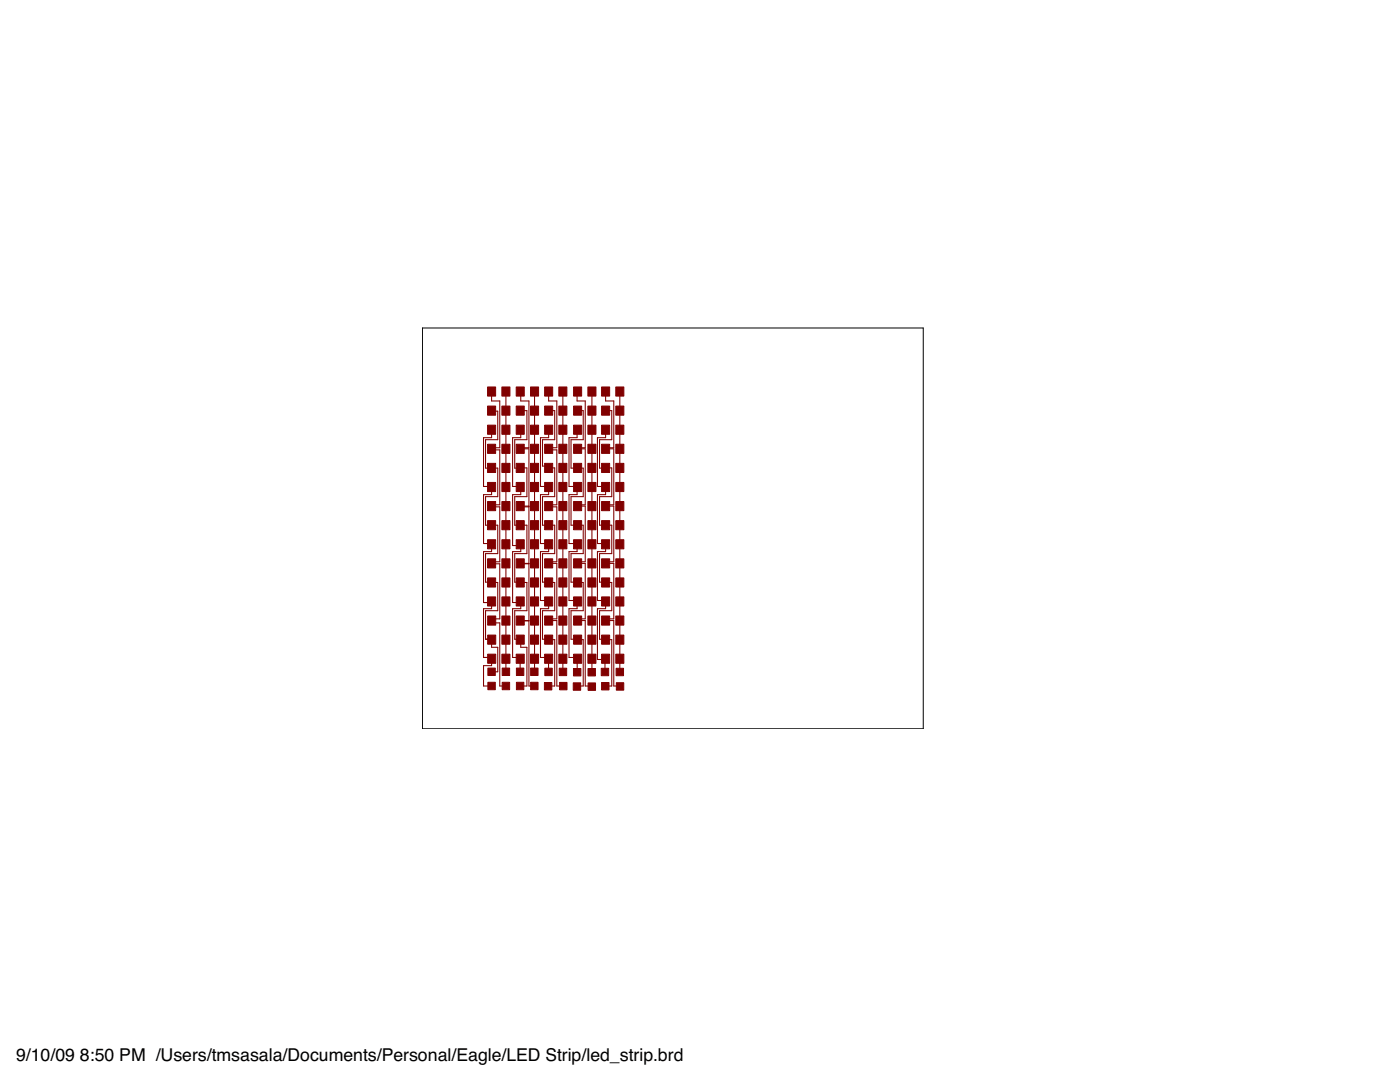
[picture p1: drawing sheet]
<svg xmlns="http://www.w3.org/2000/svg" width="279mm" height="216mm" viewBox="0 0 279 216" stroke-linecap="round" stroke-linejoin="round" font-family="sans-serif">
<defs><g id="words">
<g font-size="3.5">
<text x="3.2" y="211.7">9/10/09</text>
<text x="16" y="211.7">8:50 PM /Users/tmsasala/Documents/Personal/Eagle/LED Strip/led_strip.brd</text>
</g>
</g></defs>
<g fill="#800000" stroke="#800000" stroke-width=".2">
<path d="M97.3 77.2h1.6v1.8h-1.6z"/>
<path d="M100.2 77.2h1.6v1.8h-1.6z"/>
<path d="M97.3 119.1h1.6v1.8h-1.6z"/>
<path d="M100.2 119.1h1.6v1.8h-1.6z"/>
<path d="M97.3 115.3h1.6v1.8h-1.6z"/>
<path d="M100.2 115.3h1.6v1.8h-1.6z"/>
<path d="M97.3 111.5h1.6v1.8h-1.6z"/>
<path d="M100.2 111.5h1.6v1.8h-1.6z"/>
<path d="M97.3 107.7h1.6v1.8h-1.6z"/>
<path d="M100.2 107.7h1.6v1.8h-1.6z"/>
<path d="M97.3 103.9h1.6v1.8h-1.6z"/>
<path d="M100.2 103.9h1.6v1.8h-1.6z"/>
<path d="M97.3 100.1h1.6v1.8h-1.6z"/>
<path d="M100.2 100.1h1.6v1.8h-1.6z"/>
<path d="M97.3 96.3h1.6v1.8h-1.6z"/>
<path d="M100.2 96.3h1.6v1.8h-1.6z"/>
<path d="M97.3 92.5h1.6v1.8h-1.6z"/>
<path d="M100.2 92.5h1.6v1.8h-1.6z"/>
<path d="M97.3 88.6h1.6v1.9h-1.6z"/>
<path d="M100.2 88.6h1.6v1.9h-1.6z"/>
<path d="M97.3 84.8h1.6v1.9h-1.6z"/>
<path d="M100.2 84.8h1.6v1.9h-1.6z"/>
<path d="M97.3 81h1.6v1.8h-1.6z"/>
<path d="M100.2 81h1.6v1.8h-1.6z"/>
<path d="M97.3 122.9h1.6v1.8h-1.6z"/>
<path d="M100.2 122.9h1.6v1.8h-1.6z"/>
<path d="M97.3 130.5h1.6v1.9h-1.6z"/>
<path d="M100.2 130.5h1.6v1.9h-1.6z"/>
<path d="M97.3 126.7h1.6v1.8h-1.6z"/>
<path d="M100.2 126.7h1.6v1.8h-1.6z"/>
<path d="M100.2 136.1h1.5v1.5h-1.5z"/>
<path d="M97.4 136.1h1.4v1.5h-1.4z"/>
<path d="M97.4 133.3h1.4v1.5h-1.4z"/>
<path d="M100.2 133.3h1.5v1.5h-1.5z"/>
<path d="M103 100.1h1.6v1.8h-1.6z"/>
<path d="M105.9 100.1h1.6v1.8h-1.6z"/>
<path d="M103 126.7h1.6v1.8h-1.6z"/>
<path d="M105.9 126.7h1.6v1.8h-1.6z"/>
<path d="M103 130.5h1.6v1.9h-1.6z"/>
<path d="M105.9 130.5h1.6v1.9h-1.6z"/>
<path d="M103 122.9h1.6v1.8h-1.6z"/>
<path d="M105.9 122.9h1.6v1.8h-1.6z"/>
<path d="M103 115.3h1.6v1.8h-1.6z"/>
<path d="M105.9 115.3h1.6v1.8h-1.6z"/>
<path d="M103 119.1h1.6v1.8h-1.6z"/>
<path d="M105.9 119.1h1.6v1.8h-1.6z"/>
<path d="M103 88.6h1.6v1.9h-1.6z"/>
<path d="M105.9 88.6h1.6v1.9h-1.6z"/>
<path d="M103 81h1.6v1.8h-1.6z"/>
<path d="M105.9 81h1.6v1.8h-1.6z"/>
<path d="M103 84.8h1.6v1.9h-1.6z"/>
<path d="M105.9 84.8h1.6v1.9h-1.6z"/>
<path d="M103 111.5h1.6v1.8h-1.6z"/>
<path d="M105.9 111.5h1.6v1.8h-1.6z"/>
<path d="M103 92.5h1.6v1.8h-1.6z"/>
<path d="M105.9 92.5h1.6v1.8h-1.6z"/>
<path d="M103 107.7h1.6v1.8h-1.6z"/>
<path d="M105.9 107.7h1.6v1.8h-1.6z"/>
<path d="M103 77.2h1.6v1.8h-1.6z"/>
<path d="M105.9 77.2h1.6v1.8h-1.6z"/>
<path d="M103 103.9h1.6v1.8h-1.6z"/>
<path d="M105.9 103.9h1.6v1.8h-1.6z"/>
<path d="M103 96.3h1.6v1.8h-1.6z"/>
<path d="M105.9 96.3h1.6v1.8h-1.6z"/>
<path d="M105.9 136.1h1.5v1.5h-1.5z"/>
<path d="M103.1 136.1h1.4v1.5h-1.4z"/>
<path d="M103.1 133.3h1.4v1.5h-1.4z"/>
<path d="M105.9 133.3h1.5v1.5h-1.5z"/>
<path d="M108.7 77.2h1.6v1.8h-1.6z"/>
<path d="M111.5 77.2h1.6v1.8h-1.6z"/>
<path d="M108.7 92.5h1.6v1.8h-1.6z"/>
<path d="M111.5 92.5h1.6v1.8h-1.6z"/>
<path d="M108.7 84.8h1.6v1.9h-1.6z"/>
<path d="M111.5 84.8h1.6v1.9h-1.6z"/>
<path d="M108.7 122.9h1.6v1.8h-1.6z"/>
<path d="M111.5 122.9h1.6v1.8h-1.6z"/>
<path d="M108.7 81h1.6v1.8h-1.6z"/>
<path d="M111.5 81h1.6v1.8h-1.6z"/>
<path d="M108.7 107.7h1.6v1.8h-1.6z"/>
<path d="M111.5 107.7h1.6v1.8h-1.6z"/>
<path d="M108.7 88.6h1.6v1.9h-1.6z"/>
<path d="M111.5 88.6h1.6v1.9h-1.6z"/>
<path d="M108.7 115.3h1.6v1.8h-1.6z"/>
<path d="M111.5 115.3h1.6v1.8h-1.6z"/>
<path d="M108.7 96.3h1.6v1.8h-1.6z"/>
<path d="M111.5 96.3h1.6v1.8h-1.6z"/>
<path d="M108.7 100.1h1.6v1.8h-1.6z"/>
<path d="M111.5 100.1h1.6v1.8h-1.6z"/>
<path d="M108.7 103.9h1.6v1.8h-1.6z"/>
<path d="M111.5 103.9h1.6v1.8h-1.6z"/>
<path d="M108.7 119.1h1.6v1.8h-1.6z"/>
<path d="M111.5 119.1h1.6v1.8h-1.6z"/>
<path d="M108.7 111.5h1.6v1.8h-1.6z"/>
<path d="M111.5 111.5h1.6v1.8h-1.6z"/>
<path d="M108.7 126.7h1.6v1.8h-1.6z"/>
<path d="M111.5 126.7h1.6v1.8h-1.6z"/>
<path d="M108.7 130.5h1.6v1.9h-1.6z"/>
<path d="M111.5 130.5h1.6v1.9h-1.6z"/>
<path d="M111.7 136.2h1.5v1.4h-1.5z"/>
<path d="M108.6 136.2h1.5v1.5h-1.5z"/>
<path d="M108.7 133.3h1.5v1.5h-1.5z"/>
<path d="M111.6 133.3h1.5v1.5h-1.5z"/>
<path d="M114.5 77.2h1.6v1.8h-1.6z"/>
<path d="M117.3 77.2h1.6v1.8h-1.6z"/>
<path d="M114.5 81h1.6v1.8h-1.6z"/>
<path d="M117.3 81h1.6v1.8h-1.6z"/>
<path d="M114.5 84.8h1.6v1.9h-1.6z"/>
<path d="M117.3 84.8h1.6v1.9h-1.6z"/>
<path d="M114.5 88.6h1.6v1.9h-1.6z"/>
<path d="M117.3 88.6h1.6v1.9h-1.6z"/>
<path d="M114.5 92.5h1.6v1.8h-1.6z"/>
<path d="M117.3 92.5h1.6v1.8h-1.6z"/>
<path d="M114.5 96.3h1.6v1.8h-1.6z"/>
<path d="M117.3 96.3h1.6v1.8h-1.6z"/>
<path d="M114.5 100.1h1.6v1.8h-1.6z"/>
<path d="M117.3 100.1h1.6v1.8h-1.6z"/>
<path d="M114.5 103.9h1.6v1.8h-1.6z"/>
<path d="M117.3 103.9h1.6v1.8h-1.6z"/>
<path d="M114.5 107.7h1.6v1.8h-1.6z"/>
<path d="M117.3 107.7h1.6v1.8h-1.6z"/>
<path d="M114.5 111.5h1.6v1.8h-1.6z"/>
<path d="M117.3 111.5h1.6v1.8h-1.6z"/>
<path d="M114.5 115.3h1.6v1.8h-1.6z"/>
<path d="M117.3 115.3h1.6v1.8h-1.6z"/>
<path d="M114.5 119.1h1.6v1.8h-1.6z"/>
<path d="M117.3 119.1h1.6v1.8h-1.6z"/>
<path d="M114.5 122.9h1.6v1.8h-1.6z"/>
<path d="M117.3 122.9h1.6v1.8h-1.6z"/>
<path d="M114.5 126.7h1.6v1.8h-1.6z"/>
<path d="M117.3 126.7h1.6v1.8h-1.6z"/>
<path d="M114.5 130.5h1.6v1.9h-1.6z"/>
<path d="M117.3 130.5h1.6v1.9h-1.6z"/>
<path d="M117.4 136.3h1.5v1.5h-1.5z"/>
<path d="M114.4 136.2h1.5v1.5h-1.5z"/>
<path d="M114.4 133.4h1.5v1.5h-1.5z"/>
<path d="M117.3 133.4h1.5v1.5h-1.5z"/>
<path d="M120.1 77.2h1.6v1.8h-1.6z"/>
<path d="M122.9 77.2h1.6v1.8h-1.6z"/>
<path d="M120.1 81h1.6v1.8h-1.6z"/>
<path d="M122.9 81h1.6v1.8h-1.6z"/>
<path d="M120.1 84.8h1.6v1.9h-1.6z"/>
<path d="M122.9 84.8h1.6v1.9h-1.6z"/>
<path d="M120.1 88.6h1.6v1.9h-1.6z"/>
<path d="M122.9 88.6h1.6v1.9h-1.6z"/>
<path d="M120.1 92.5h1.6v1.8h-1.6z"/>
<path d="M122.9 92.5h1.6v1.8h-1.6z"/>
<path d="M120.1 96.3h1.6v1.8h-1.6z"/>
<path d="M122.9 96.3h1.6v1.8h-1.6z"/>
<path d="M120.1 100.1h1.6v1.8h-1.6z"/>
<path d="M122.9 100.1h1.6v1.8h-1.6z"/>
<path d="M120.1 103.9h1.6v1.8h-1.6z"/>
<path d="M122.9 103.9h1.6v1.8h-1.6z"/>
<path d="M120.1 107.7h1.6v1.8h-1.6z"/>
<path d="M122.9 107.7h1.6v1.8h-1.6z"/>
<path d="M120.1 111.5h1.6v1.8h-1.6z"/>
<path d="M122.9 111.5h1.6v1.8h-1.6z"/>
<path d="M120.1 115.3h1.6v1.8h-1.6z"/>
<path d="M122.9 115.3h1.6v1.8h-1.6z"/>
<path d="M120.1 119.1h1.6v1.8h-1.6z"/>
<path d="M122.9 119.1h1.6v1.8h-1.6z"/>
<path d="M120.1 122.9h1.6v1.8h-1.6z"/>
<path d="M122.9 122.9h1.6v1.8h-1.6z"/>
<path d="M120.1 126.7h1.6v1.8h-1.6z"/>
<path d="M122.9 126.7h1.6v1.8h-1.6z"/>
<path d="M120.1 130.5h1.6v1.9h-1.6z"/>
<path d="M122.9 130.5h1.6v1.9h-1.6z"/>
<path d="M123 136.2h1.5v1.5h-1.5z"/>
<path d="M120.1 136.2h1.4v1.5h-1.4z"/>
<path d="M120 133.3h1.5v1.5h-1.5z"/>
<path d="M123 133.3h1.4v1.5h-1.4z"/>
</g>
<g fill="#800000" stroke="#800000" stroke-width=".21">
<path d="M109.5 89.6v.2z"/>
<path d="M109.5 101v.1z"/>
<path d="M109.5 78.1v1.9z"/>
<path d="M109.5 80h1.6z"/>
<path d="M111.1 80v9.3z"/>
<path d="M109.5 89.3h1.6z"/>
<path d="M109.5 89.3v.3z"/>
<path d="M109.5 89.8h1.6z"/>
<path d="M111.1 89.8v10.9z"/>
<path d="M109.5 100.7h1.6z"/>
<path d="M109.5 100.7v.3z"/>
<path d="M109.5 101.1h1.6z"/>
<path d="M111.1 101.1v11z"/>
<path d="M109.5 112.1h1.6z"/>
<path d="M109.5 112.1v.3z"/>
<path d="M109.5 112.4h1.6z"/>
<path d="M111.1 112.4v11.1z"/>
<path d="M109.5 123.5h1.6z"/>
<path d="M109.5 123.5v.3z"/>
<path d="M109.5 123.8h1.6z"/>
<path d="M111.1 123.8v13.1z"/>
<path d="M111.1 136.9h1.3z"/>
<path d="M109.5 81.9h1.2z"/>
<path d="M110.7 81.9v5.8z"/>
<path d="M108.3 87.7h2.4z"/>
<path d="M108.3 87.7v5.3z"/>
<path d="M108.3 93h1.2z"/>
<path d="M109.5 93v.4z"/>
<path d="M109.5 93.4h1.2z"/>
<path d="M110.7 93.4v5.7z"/>
<path d="M108.3 99.1h2.4z"/>
<path d="M108.3 99.1v5.7z"/>
<path d="M108.3 104.8h1.2z"/>
<path d="M109.5 104.8h1.2z"/>
<path d="M110.7 104.8v5.7z"/>
<path d="M108.3 110.5h2.4z"/>
<path d="M108.3 110.5v5.7z"/>
<path d="M108.3 116.2h1.2z"/>
<path d="M109.5 116.2h1.2z"/>
<path d="M110.7 116.2v5.7z"/>
<path d="M108.3 121.9h2.4z"/>
<path d="M108.3 121.9v5.7z"/>
<path d="M108.3 127.6h1.2z"/>
<path d="M109.5 127.6h1.2z"/>
<path d="M110.7 127.6v9.3z"/>
<path d="M109.4 136.9h1.3z"/>
<path d="M109.5 85.7v1.6z"/>
<path d="M107.9 87.3h1.6z"/>
<path d="M107.9 87.3v9.8z"/>
<path d="M107.9 97.1h1.6z"/>
<path d="M109.5 97.1v.1z"/>
<path d="M109.5 97.2v1.5z"/>
<path d="M107.9 98.7h1.6z"/>
<path d="M107.9 98.7v9.8z"/>
<path d="M107.9 108.5h1.6z"/>
<path d="M109.5 108.5v.1z"/>
<path d="M109.5 108.6v1.5z"/>
<path d="M107.9 110.1h1.6z"/>
<path d="M107.9 110.1v9.7z"/>
<path d="M107.9 119.8h1.6z"/>
<path d="M109.5 119.8v.2z"/>
<path d="M109.5 120v1.5z"/>
<path d="M107.9 121.5h1.6z"/>
<path d="M107.9 121.5v9.7z"/>
<path d="M107.9 131.2h1.6z"/>
<path d="M109.5 131.2v.2z"/>
<path d="M109.5 131.4v2.7z"/>
<path d="M112.3 78.1v3.8z"/>
<path d="M112.3 81.9v3.8z"/>
<path d="M112.3 85.7v3.9z"/>
<path d="M112.3 89.6v3.8z"/>
<path d="M112.3 93.4v3.8z"/>
<path d="M112.3 131.4v2.7z"/>
<path d="M112.3 127.6v3.8z"/>
<path d="M112.3 123.8v3.8z"/>
<path d="M112.3 120v3.8z"/>
<path d="M112.3 116.2v3.8z"/>
<path d="M112.3 112.4v3.8z"/>
<path d="M112.3 108.6v3.8z"/>
<path d="M112.3 104.8v3.8z"/>
<path d="M112.3 101v3.8z"/>
<path d="M112.3 97.2v3.8z"/>
<path d="M98.1 78.1v1.9z"/>
<path d="M98.1 80h1.6z"/>
<path d="M99.7 80v9.3z"/>
<path d="M98.1 89.3h1.6z"/>
<path d="M98.1 89.3v.3z"/>
<path d="M98.1 89.6v.2z"/>
<path d="M98.1 89.8h1.6z"/>
<path d="M99.7 89.8v10.9z"/>
<path d="M98.1 100.7h1.6z"/>
<path d="M98.1 100.7v.3z"/>
<path d="M98.1 101v.1z"/>
<path d="M98.1 101.1h1.6z"/>
<path d="M99.7 101.1v11z"/>
<path d="M98.1 112.1h1.6z"/>
<path d="M98.1 112.1v.3z"/>
<path d="M98.1 112.1h.4z"/>
<path d="M98.5 112.1v.4z"/>
<path d="M98.5 112.5h1.2z"/>
<path d="M99.7 112.5v11z"/>
<path d="M98.1 123.5h1.6z"/>
<path d="M98.1 123.5v.3z"/>
<path d="M98.1 123.5h.4z"/>
<path d="M98.5 123.5v.8z"/>
<path d="M98.5 124.3h1.2z"/>
<path d="M99.7 124.3v12.6z"/>
<path d="M99.7 136.9h1.3z"/>
<path d="M98.1 85.7v1.6z"/>
<path d="M96.5 87.3h1.6z"/>
<path d="M96.5 87.3v9.8z"/>
<path d="M96.5 97.1h1.6z"/>
<path d="M98.1 97.1v.1z"/>
<path d="M98.1 97.2v1.5z"/>
<path d="M96.5 98.7h1.6z"/>
<path d="M96.5 98.7v9.8z"/>
<path d="M96.5 108.5h1.6z"/>
<path d="M98.1 108.5v.1z"/>
<path d="M98.1 108.6v1.5z"/>
<path d="M96.5 110.1h1.6z"/>
<path d="M96.5 110.1v10.1z"/>
<path d="M96.5 120.2h1.6z"/>
<path d="M98.1 120v.2z"/>
<path d="M98.1 120.2v1.3z"/>
<path d="M96.5 121.5h1.6z"/>
<path d="M96.5 121.5v9.7z"/>
<path d="M96.5 131.2h1.6z"/>
<path d="M98.1 131.2v.2z"/>
<path d="M98.1 131.2v1.6z"/>
<path d="M96.5 132.8h1.6z"/>
<path d="M96.5 132.8v4.1z"/>
<path d="M96.5 136.9h1.6z"/>
<path d="M98.1 81.9v.1z"/>
<path d="M98.1 82h1.2z"/>
<path d="M99.3 82v5.7z"/>
<path d="M96.9 87.7h2.4z"/>
<path d="M96.9 87.7v5.7z"/>
<path d="M96.9 93.4h1.2z"/>
<path d="M98.1 93.4h1.2z"/>
<path d="M99.3 93.4v5.7z"/>
<path d="M96.9 99.1h2.4z"/>
<path d="M96.9 99.1v5.7z"/>
<path d="M96.9 104.8h1.2z"/>
<path d="M98.1 104.8h1.2z"/>
<path d="M99.3 104.8v5.7z"/>
<path d="M96.9 110.5h2.4z"/>
<path d="M96.9 110.5v5.7z"/>
<path d="M96.9 116.2h1.2z"/>
<path d="M98.1 116.2h1.2z"/>
<path d="M99.3 116.2v5.7z"/>
<path d="M96.9 121.9h2.4z"/>
<path d="M96.9 121.9v5.7z"/>
<path d="M96.9 127.6h1.2z"/>
<path d="M98.1 127.6v1.6z"/>
<path d="M98.1 129.2h1.2z"/>
<path d="M99.3 129.2v4.8z"/>
<path d="M98.1 134h1.2z"/>
<path d="M101 78.1v3.8z"/>
<path d="M101 81.9v3.8z"/>
<path d="M101 85.7v3.9z"/>
<path d="M101 89.6v3.8z"/>
<path d="M101 93.4v3.8z"/>
<path d="M101 97.2v3.8z"/>
<path d="M101 101v3.8z"/>
<path d="M101 104.8v3.8z"/>
<path d="M101 108.6v3.8z"/>
<path d="M101 112.4v3.8z"/>
<path d="M101 116.2v3.8z"/>
<path d="M101 120v3.8z"/>
<path d="M101 123.8v3.8z"/>
<path d="M101 127.6v3.8z"/>
<path d="M101 131.4h.1z"/>
<path d="M101 131.4v2.6z"/>
<path d="M103.8 78.1h.1z"/>
<path d="M103.9 78.1v1.9z"/>
<path d="M103.9 80h1.7z"/>
<path d="M105.6 80v9.3z"/>
<path d="M103.8 89.3h1.8z"/>
<path d="M103.8 89.3v.3z"/>
<path d="M103.8 89.6h1.8z"/>
<path d="M105.6 89.6v11.5z"/>
<path d="M103.8 101.1h1.8z"/>
<path d="M103.8 101v.1z"/>
<path d="M103.8 101h1.8z"/>
<path d="M105.6 101v11.5z"/>
<path d="M103.8 112.5h1.8z"/>
<path d="M103.8 112.4h1.8z"/>
<path d="M105.6 112.4v11.5z"/>
<path d="M103.8 123.9h1.8z"/>
<path d="M103.8 123.8h1.8z"/>
<path d="M105.6 123.8v13.1z"/>
<path d="M105.6 136.9h1z"/>
<path d="M103.8 81.9h1.4z"/>
<path d="M105.2 81.9v5.8z"/>
<path d="M102.7 87.7h2.5z"/>
<path d="M102.7 87.7v5.7z"/>
<path d="M102.7 93.4h1.1z"/>
<path d="M103.8 93.4h1.4z"/>
<path d="M105.2 93.4v5.7z"/>
<path d="M102.7 99.1h2.5z"/>
<path d="M102.7 99.1v5.7z"/>
<path d="M102.7 104.8h1.1z"/>
<path d="M103.8 104.8h1.4z"/>
<path d="M105.2 104.8v5.7z"/>
<path d="M102.7 110.5h2.5z"/>
<path d="M102.7 110.5v5.7z"/>
<path d="M102.7 116.2h1.1z"/>
<path d="M103.8 116.2h1.4z"/>
<path d="M105.2 116.2v5.7z"/>
<path d="M102.7 121.9h2.5z"/>
<path d="M102.7 121.9v5.7z"/>
<path d="M102.7 127.6h1.1z"/>
<path d="M103.8 127.6h.1z"/>
<path d="M103.9 127.6v1.6z"/>
<path d="M103.9 129.2h1.3z"/>
<path d="M105.2 129.2v7.7z"/>
<path d="M103.8 136.9h1.4z"/>
<path d="M103.8 85.7h.1z"/>
<path d="M103.9 85.7v1.6z"/>
<path d="M102.3 87.3h1.6z"/>
<path d="M102.3 87.3v9.8z"/>
<path d="M102.3 97.1h1.5z"/>
<path d="M103.8 97.1v.1z"/>
<path d="M103.8 97.2h.1z"/>
<path d="M103.9 97.2v1.5z"/>
<path d="M102.3 98.7h1.6z"/>
<path d="M102.3 98.7v10.2z"/>
<path d="M102.3 108.9h1.5z"/>
<path d="M103.8 108.6v.3z"/>
<path d="M103.8 108.6h.1z"/>
<path d="M103.9 108.6v1.5z"/>
<path d="M102.3 110.1h1.6z"/>
<path d="M102.3 110.1v10.1z"/>
<path d="M102.3 120.2h1.5z"/>
<path d="M103.8 120v.2z"/>
<path d="M103.8 120h.1z"/>
<path d="M103.9 120v1.5z"/>
<path d="M102.3 121.5h1.6z"/>
<path d="M102.3 121.5v9.7z"/>
<path d="M102.3 131.2h1.5z"/>
<path d="M103.8 131.2v.2z"/>
<path d="M103.8 131.4v2.6z"/>
<path d="M106.7 78.1v3.8z"/>
<path d="M106.7 81.9v3.8z"/>
<path d="M106.7 85.7v3.9z"/>
<path d="M106.7 89.6v3.8z"/>
<path d="M106.7 131.4v2.6z"/>
<path d="M106.7 127.6v3.8z"/>
<path d="M106.7 123.8v3.8z"/>
<path d="M106.7 120v3.8z"/>
<path d="M106.7 93.4v3.8z"/>
<path d="M106.7 97.2v3.8z"/>
<path d="M106.7 101v3.8z"/>
<path d="M106.7 104.8v3.8z"/>
<path d="M106.7 108.6v3.8z"/>
<path d="M106.7 112.4v3.8z"/>
<path d="M106.7 116.2v3.8z"/>
<path d="M115.2 78.1h.1z"/>
<path d="M115.2 78.1v1.9z"/>
<path d="M115.2 80h1.6z"/>
<path d="M116.8 80v9.3z"/>
<path d="M115.3 89.3h1.5z"/>
<path d="M115.3 89.3v.3z"/>
<path d="M115.3 89.6h1.5z"/>
<path d="M116.8 89.6v11.1z"/>
<path d="M115.3 100.7h1.5z"/>
<path d="M115.3 100.7v.3z"/>
<path d="M115.3 101h1.5z"/>
<path d="M116.8 101v11.1z"/>
<path d="M115.3 112.1h1.5z"/>
<path d="M115.3 112.1v.3z"/>
<path d="M115.3 112.4h1.5z"/>
<path d="M116.8 112.4v11.1z"/>
<path d="M115.3 123.5h1.5z"/>
<path d="M115.3 123.5v.3z"/>
<path d="M115.3 123.8h1.5z"/>
<path d="M116.8 123.8v13.1z"/>
<path d="M116.8 136.9h1.3z"/>
<path d="M118.1 136.9v.1z"/>
<path d="M115.3 81.9h1.1z"/>
<path d="M116.4 81.9v5.8z"/>
<path d="M114 87.7h2.4z"/>
<path d="M114 87.7v5.7z"/>
<path d="M114 93.4h1.3z"/>
<path d="M115.3 93.4h1.1z"/>
<path d="M116.4 93.4v5.7z"/>
<path d="M114 99.1h2.4z"/>
<path d="M114 99.1v5.7z"/>
<path d="M114 104.8h1.3z"/>
<path d="M115.3 104.8h1.1z"/>
<path d="M116.4 104.8v5.7z"/>
<path d="M114 110.5h2.4z"/>
<path d="M114 110.5v5.7z"/>
<path d="M114 116.2h1.3z"/>
<path d="M115.3 116.2h1.1z"/>
<path d="M116.4 116.2v5.7z"/>
<path d="M114 121.9h2.4z"/>
<path d="M114 121.9v5.7z"/>
<path d="M114 127.6h1.3z"/>
<path d="M115.3 127.6h1.1z"/>
<path d="M116.4 127.6v9.3z"/>
<path d="M115.1 136.9h1.3z"/>
<path d="M115.1 136.9v.1z"/>
<path d="M115.2 85.7h.1z"/>
<path d="M115.2 85.7v1.6z"/>
<path d="M113.6 87.3h1.6z"/>
<path d="M113.6 87.3v9.8z"/>
<path d="M113.6 97.1h1.7z"/>
<path d="M115.3 97.1v.1z"/>
<path d="M115.2 97.2h.1z"/>
<path d="M115.2 97.2v1.5z"/>
<path d="M113.6 98.7h1.6z"/>
<path d="M113.6 98.7v9.8z"/>
<path d="M113.6 108.5h1.7z"/>
<path d="M115.3 108.5v.1z"/>
<path d="M115.2 108.6h.1z"/>
<path d="M115.2 108.6v1.5z"/>
<path d="M113.6 110.1h1.6z"/>
<path d="M113.6 110.1v9.7z"/>
<path d="M113.6 119.8h1.7z"/>
<path d="M115.3 119.8v.2z"/>
<path d="M115.2 120h.1z"/>
<path d="M115.2 120v1.5z"/>
<path d="M113.6 121.5h1.6z"/>
<path d="M113.6 121.5v9.7z"/>
<path d="M113.6 131.2h1.7z"/>
<path d="M115.3 131.2v.2z"/>
<path d="M115.2 131.4v2.7z"/>
<path d="M118.1 78.1v3.8z"/>
<path d="M118.1 81.9v3.8z"/>
<path d="M118.1 85.7v3.9z"/>
<path d="M118.1 89.6v3.8z"/>
<path d="M118.1 93.4v3.8z"/>
<path d="M118.1 131.4v2.7z"/>
<path d="M118.1 127.6v3.8z"/>
<path d="M118.1 123.8v3.8z"/>
<path d="M118.1 120v3.8z"/>
<path d="M118.1 116.2v3.8z"/>
<path d="M118.1 112.4v3.8z"/>
<path d="M118.1 108.6v3.8z"/>
<path d="M118.1 104.8v3.8z"/>
<path d="M118.1 101v3.8z"/>
<path d="M118.1 97.2v3.8z"/>
<path d="M120.9 78.1v1.9z"/>
<path d="M120.9 80h1.6z"/>
<path d="M122.5 80v9.3z"/>
<path d="M120.9 89.3h1.6z"/>
<path d="M120.9 89.3v.3z"/>
<path d="M120.9 89.6h1.6z"/>
<path d="M122.5 89.6v11.1z"/>
<path d="M120.9 100.7h1.6z"/>
<path d="M120.9 100.7v.3z"/>
<path d="M120.9 101h1.6z"/>
<path d="M122.5 101v11.1z"/>
<path d="M120.9 112.1h1.6z"/>
<path d="M120.9 112.1v.3z"/>
<path d="M120.9 112.4h1.6z"/>
<path d="M122.5 112.4v11.1z"/>
<path d="M120.9 123.5h1.6z"/>
<path d="M120.9 123.5v.3z"/>
<path d="M120.9 123.8h1.6z"/>
<path d="M122.5 123.8v13.1z"/>
<path d="M122.5 136.9h1.2z"/>
<path d="M120.9 81.9h1.2z"/>
<path d="M122.1 81.9v5.8z"/>
<path d="M119.7 87.7h2.4z"/>
<path d="M119.7 87.7v5.7z"/>
<path d="M119.7 93.4h1.2z"/>
<path d="M120.9 93.4h1.2z"/>
<path d="M122.1 93.4v5.7z"/>
<path d="M119.7 99.1h2.4z"/>
<path d="M119.7 99.1v5.7z"/>
<path d="M119.7 104.8h1.2z"/>
<path d="M120.9 104.8h1.2z"/>
<path d="M122.1 104.8v5.7z"/>
<path d="M119.7 110.5h2.4z"/>
<path d="M119.7 110.5v5.7z"/>
<path d="M119.7 116.2h1.2z"/>
<path d="M120.9 116.2h1.2z"/>
<path d="M122.1 116.2v5.7z"/>
<path d="M119.7 121.9h2.4z"/>
<path d="M119.7 121.9v5.7z"/>
<path d="M119.7 127.6h1.2z"/>
<path d="M120.9 127.6h1.2z"/>
<path d="M122.1 127.6v9.3z"/>
<path d="M120.8 136.9h1.3z"/>
<path d="M120.9 85.7v1.6z"/>
<path d="M119.2 87.3h1.7z"/>
<path d="M119.2 87.3v9.8z"/>
<path d="M119.2 97.1h1.7z"/>
<path d="M120.9 97.1v.1z"/>
<path d="M120.9 97.2v1.5z"/>
<path d="M119.2 98.7h1.7z"/>
<path d="M119.2 98.7v9.8z"/>
<path d="M119.2 108.5h1.7z"/>
<path d="M120.9 108.5v.1z"/>
<path d="M120.9 108.6v1.5z"/>
<path d="M119.2 110.1h1.7z"/>
<path d="M119.2 110.1v9.7z"/>
<path d="M119.2 119.8h1.7z"/>
<path d="M120.9 119.8v.2z"/>
<path d="M120.9 120v1.5z"/>
<path d="M119.2 121.5h1.7z"/>
<path d="M119.2 121.5v10.1z"/>
<path d="M119.2 131.6h1.7z"/>
<path d="M120.9 131.4v.2z"/>
<path d="M120.7 131.4h.2z"/>
<path d="M120.7 131.4v2.7z"/>
<path d="M123.7 78.1v3.8z"/>
<path d="M123.7 81.9v3.8z"/>
<path d="M123.7 85.7v3.9z"/>
<path d="M123.7 89.6v3.8z"/>
<path d="M123.7 93.4v3.8z"/>
<path d="M123.7 97.2v3.8z"/>
<path d="M123.7 101v3.8z"/>
<path d="M123.7 104.8v3.8z"/>
<path d="M123.7 108.6v3.8z"/>
<path d="M123.7 112.4v3.8z"/>
<path d="M123.7 116.2v3.8z"/>
<path d="M123.7 120v3.8z"/>
<path d="M123.7 123.8v3.8z"/>
<path d="M123.7 127.6v3.8z"/>
<path d="M123.7 131.4v2.7z"/>
</g>
<path d="M84.3 65.4v80zM84.3 65.4h100zM84.3 145.4h100zM184.3 65.4v80z" fill="#000" stroke="#000" stroke-width=".2"/>
<use href="#words"/>
</svg>
